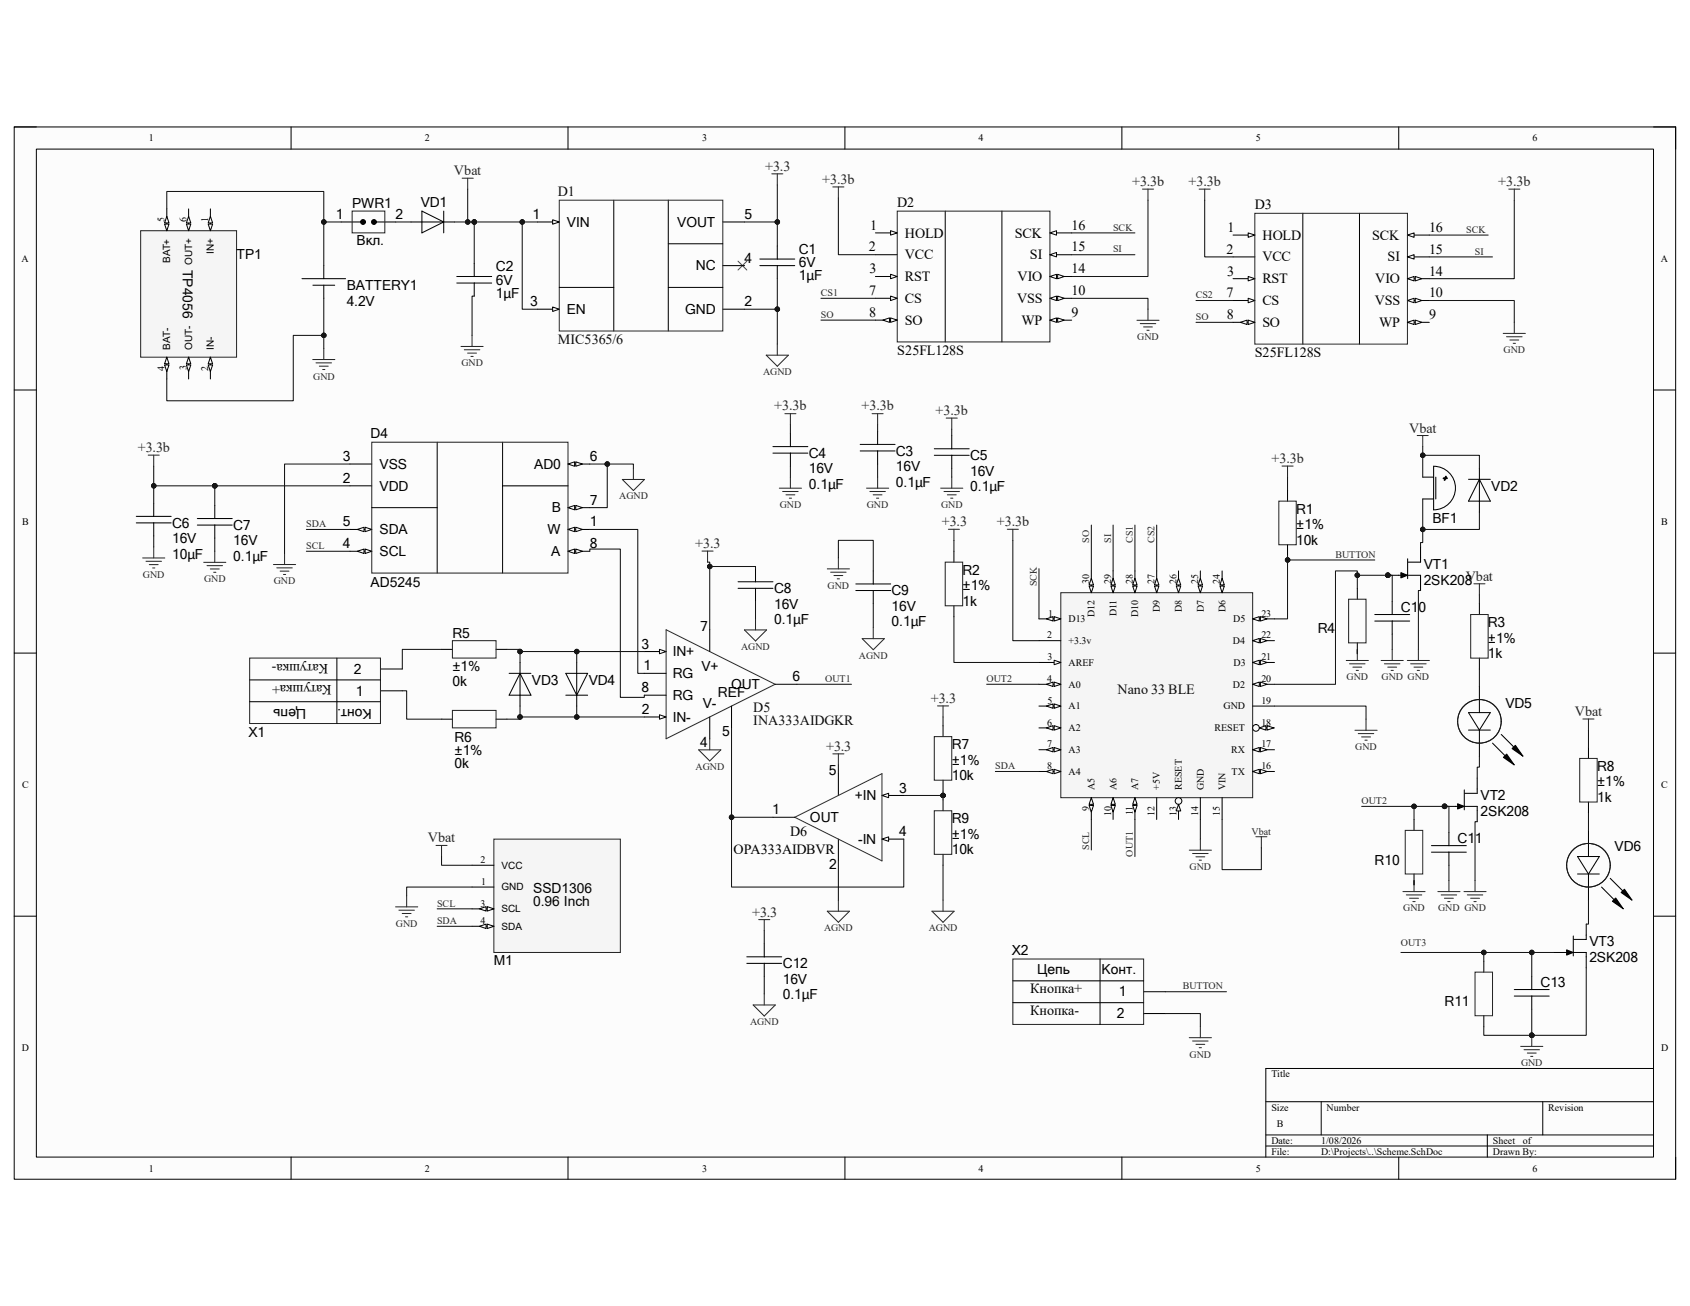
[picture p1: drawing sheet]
<svg xmlns="http://www.w3.org/2000/svg" width="279mm" height="216mm" viewBox="0 0 279 216" stroke-linecap="round" stroke-linejoin="round" font-family="sans-serif">
<defs><g id="words">
<g font-size="2.3" fill="#262626">
<text x="75.1" y="29">Vbat</text>
<text x="126.5" y="28.2">+3.3</text>
<text x="135.9" y="30.4">+3.3b</text>
<text x="187.2" y="30.7">+3.3b</text>
<text x="196.5" y="30.7">+3.3b</text>
<text x="247.7" y="30.7">+3.3b</text>
<text x="128" y="67.9">+3.3b</text>
<text x="142.5" y="67.9">+3.3b</text>
<text x="154.7" y="68.6">+3.3b</text>
<text x="233" y="71.5">Vbat</text>
<text x="22.8" y="74.7">+3.3b</text>
<text x="210.2" y="76.5">+3.3b</text>
<text x="155.7" y="87">+3.3</text>
<text x="164.8" y="87">+3.3b</text>
<text x="114.9" y="90.6">+3.3</text>
<text x="242.3" y="96">Vbat</text>
<text x="153.9" y="116.2">+3.3</text>
<text x="260.3" y="118.3">Vbat</text>
<text x="136.6" y="124.1">+3.3</text>
<text x="70.7" y="139.2">Vbat</text>
<text x="124.3" y="151.5">+3.3</text>
</g>
<g font-size="2.3">
<text x="58.2" y="34.4">PWR1</text>
<text x="69.6" y="34.2">VD1</text>
<text x="148.3" y="34.2">D2</text>
<text x="207.4" y="34.5">D3</text>
<text x="55.5" y="36.2">1</text>
<text x="58.9" y="40.5">Вкл.</text>
<text x="65.4" y="36.2">2</text>
<text x="88" y="36.2">1</text>
<text x="93.7" y="37.5">VIN</text>
<text x="112" y="37.5">VOUT</text>
<text x="123.1" y="36.2">5</text>
<text x="132.1" y="42">C1</text>
<text x="143.6" y="41.6">2</text>
<text x="143.8" y="38">1</text>
<text x="149.6" y="39.3">HOLD</text>
<text x="167.8" y="39.3">SCK</text>
<text x="177.2" y="38">16</text>
<text x="177.2" y="41.6">15</text>
<text x="202.8" y="42">2</text>
<text x="202.9" y="38.4">1</text>
<text x="208.7" y="39.6">HOLD</text>
<text x="226.9" y="39.6">SCK</text>
<text x="236.3" y="38.4">16</text>
<text x="236.3" y="42">15</text>
<text x="30.2" y="44.6" transform="rotate(90 30.2 44.6)">TP4056</text>
<text x="39.1" y="42.8">TP1</text>
<text x="57.3" y="48">BATTERY1</text>
<text x="82" y="47">6V</text>
<text x="82" y="44.9">C2</text>
<text x="115.1" y="44.7">NC</text>
<text x="123.1" y="43.4">4</text>
<text x="132.1" y="44.2">6V</text>
<text x="132.1" y="46.3">1μF</text>
<text x="143.8" y="45.2">3</text>
<text x="149.6" y="42.9">VCC</text>
<text x="149.6" y="46.5">RST</text>
<text x="168.2" y="46.5">VIO</text>
<text x="170.3" y="42.9">SI</text>
<text x="177.2" y="45.2">14</text>
<text x="202.9" y="45.6">3</text>
<text x="208.7" y="43.2">VCC</text>
<text x="208.7" y="46.8">RST</text>
<text x="227.4" y="46.8">VIO</text>
<text x="229.4" y="43.2">SI</text>
<text x="236.3" y="45.6">14</text>
<text x="57.3" y="50.5">4.2V</text>
<text x="82" y="49.2">1μF</text>
<text x="87.7" y="50.6">3</text>
<text x="93.7" y="51.9">EN</text>
<text x="113.3" y="51.9">GND</text>
<text x="123.1" y="50.6">2</text>
<text x="143.7" y="48.8">7</text>
<text x="143.7" y="52.4">8</text>
<text x="149.6" y="50.1">CS</text>
<text x="149.6" y="53.7">SO</text>
<text x="168.1" y="50.1">VSS</text>
<text x="168.9" y="53.7">WP</text>
<text x="177.2" y="48.8">10</text>
<text x="177.2" y="52.4">9</text>
<text x="202.8" y="49.1">7</text>
<text x="202.8" y="52.7">8</text>
<text x="208.7" y="50.5">CS</text>
<text x="227.3" y="50.5">VSS</text>
<text x="236.3" y="49.1">10</text>
<text x="236.3" y="52.7">9</text>
<text x="148.3" y="58.8">S25FL128S</text>
<text x="207.4" y="59.1">S25FL128S</text>
<text x="208.7" y="54.1">SO</text>
<text x="228" y="54.1">WP</text>
<text x="56.7" y="76.2">3</text>
<text x="61.3" y="72.4">D4</text>
<text x="62.7" y="77.5">VSS</text>
<text x="88.3" y="77.5">AD0</text>
<text x="97.5" y="76.2">6</text>
<text x="133.7" y="75.7">C4</text>
<text x="148.1" y="77.9">16V</text>
<text x="148.1" y="75.4">C3</text>
<text x="160.4" y="76.1">C5</text>
<text x="56.7" y="79.8">2</text>
<text x="62.7" y="81.1">VDD</text>
<text x="97.5" y="83.4">7</text>
<text x="133.7" y="78.3">16V</text>
<text x="133.7" y="80.9">0.1μF</text>
<text x="148.1" y="80.5">0.1μF</text>
<text x="160.4" y="78.7">16V</text>
<text x="160.4" y="81.2">0.1μF</text>
<text x="246.5" y="81.1">VD2</text>
<text x="28.4" y="89.8">16V</text>
<text x="28.4" y="87.2">C6</text>
<text x="38.6" y="87.6">C7</text>
<text x="56.7" y="87">5</text>
<text x="62.7" y="88.3">SDA</text>
<text x="90.5" y="88.3">W</text>
<text x="91.2" y="84.7">B</text>
<text x="97.5" y="87">1</text>
<text x="214.3" y="87.5">±1%</text>
<text x="214.3" y="84.9">R1</text>
<text x="236.8" y="86.5">BF1</text>
<text x="28.4" y="92.4">10μF</text>
<text x="38.6" y="90.2">16V</text>
<text x="38.6" y="92.8">0.1μF</text>
<text x="56.7" y="90.6">4</text>
<text x="62.7" y="91.9">SCL</text>
<text x="91.1" y="91.9">A</text>
<text x="97.5" y="90.6">8</text>
<text x="159.1" y="95">R2</text>
<text x="214.3" y="90">10k</text>
<text x="235.4" y="94.1">VT1</text>
<text x="61.3" y="97">AD5245</text>
<text x="128" y="100.6">16V</text>
<text x="128" y="98.1">C8</text>
<text x="147.4" y="101">16V</text>
<text x="147.4" y="98.4">C9</text>
<text x="159.1" y="97.6">±1%</text>
<text x="159.1" y="100.1">1k</text>
<text x="231.6" y="101.1">C10</text>
<text x="235.4" y="96.6">2SK208</text>
<text x="74.8" y="105.4">R5</text>
<text x="106" y="107.2">3</text>
<text x="115.8" y="104.4">7</text>
<text x="128" y="103.2">0.1μF</text>
<text x="147.4" y="103.5">0.1μF</text>
<text x="217.9" y="104.7">R4</text>
<text x="246" y="106.2">±1%</text>
<text x="246" y="103.7">R3</text>
<text x="54.2" y="109.7" transform="rotate(-180 54.2 109.7)">Катушка-</text>
<text x="54.8" y="113.2" transform="rotate(-180 54.8 113.2)">Катушка+</text>
<text x="58.5" y="111.4">2</text>
<text x="74.8" y="110.9">±1%</text>
<text x="74.8" y="113.4">0k</text>
<text x="87.9" y="113.2">VD3</text>
<text x="97.3" y="113.2">VD4</text>
<text x="106.4" y="110.8">1</text>
<text x="111.2" y="108.5">IN+</text>
<text x="111.2" y="112.1">RG</text>
<text x="116" y="110.9">V+</text>
<text x="120.9" y="113.9">OUT</text>
<text x="131" y="112.6">6</text>
<text x="246" y="108.8">1k</text>
<text x="50.6" y="117.2" transform="rotate(-180 50.6 117.2)">Цепь</text>
<text x="58.8" y="115">1</text>
<text x="61.5" y="117.2" transform="rotate(-180 61.5 117.2)">Конт.</text>
<text x="106" y="114.4">8</text>
<text x="106.1" y="118">2</text>
<text x="111.2" y="119.3">IN-</text>
<text x="111.2" y="115.7">RG</text>
<text x="116.2" y="117">V-</text>
<text x="118.7" y="115.1">REF</text>
<text x="248.9" y="117">VD5</text>
<text x="41.1" y="121.9">X1</text>
<text x="75.1" y="124.9">±1%</text>
<text x="75.1" y="122.7">R6</text>
<text x="115.8" y="123.5">4</text>
<text x="119.4" y="121.7">5</text>
<text x="157.4" y="123.8">R7</text>
<text x="75.1" y="127">0k</text>
<text x="137" y="128.1">5</text>
<text x="148.7" y="131">3</text>
<text x="157.4" y="126.4">±1%</text>
<text x="157.4" y="129">10k</text>
<text x="264" y="130">±1%</text>
<text x="264" y="127.5">R8</text>
<text x="127.6" y="134.6">1</text>
<text x="133.9" y="135.9">OUT</text>
<text x="141.3" y="132.3">+IN</text>
<text x="157.4" y="136.1">R9</text>
<text x="244.8" y="134.9">2SK208</text>
<text x="244.8" y="132.3">VT2</text>
<text x="264" y="132.6">1k</text>
<text x="121.3" y="141.1">OPA333AIDBVR</text>
<text x="130.6" y="138.2">D6</text>
<text x="137.1" y="143.7">2</text>
<text x="141.9" y="139.5">-IN</text>
<text x="148.7" y="138.2">4</text>
<text x="157.4" y="138.7">±1%</text>
<text x="157.4" y="141.2">10k</text>
<text x="227.2" y="142.9">R10</text>
<text x="241" y="139.3">C11</text>
<text x="266.9" y="140.8">VD6</text>
<text x="88.1" y="147.6">SSD1306</text>
<text x="88.1" y="149.7">0.96 Inch</text>
<text x="81.6" y="159.5">M1</text>
<text x="129.4" y="160.1">C12</text>
<text x="167.3" y="157.9">X2</text>
<text x="171.5" y="161">Цепь</text>
<text x="182.1" y="161">Конт.</text>
<text x="262.8" y="159">2SK208</text>
<text x="262.8" y="156.5">VT3</text>
<text x="129.4" y="162.6">16V</text>
<text x="129.4" y="165.2">0.1μF</text>
<text x="170.3" y="164.2">Кнопка+</text>
<text x="170.3" y="167.8">Кнопка-</text>
<text x="185" y="164.7">1</text>
<text x="238.8" y="166.3">R11</text>
<text x="254.7" y="163.1">C13</text>
<text x="184.7" y="168.4">2</text>
</g>
<g font-size="2.3" fill="#0e0e0e">
<text x="92.2" y="32.4">D1</text>
<text x="92.2" y="56.9">MIC5365/6</text>
<text x="124.5" y="119.8">INA333AIDGKR</text>
<text x="124.5" y="117.6">D5</text>
<text x="184.7" y="114.8">Nano 33 BLE</text>
</g>
<text font-size="2.1" x="238.3" y="79.5">+</text>
<g font-size="1.7">
<text x="24.6" y="23.4">1</text>
<text x="70.2" y="23.4">2</text>
<text x="116.1" y="23.4">3</text>
<text x="161.8" y="23.4">4</text>
<text x="207.6" y="23.4">5</text>
<text x="253.4" y="23.4">6</text>
<text x="27.2" y="36.7" transform="rotate(-90 27.2 36.7)">5</text>
<text x="30.8" y="36.7" transform="rotate(-90 30.8 36.7)">6</text>
<text x="34.4" y="36.7" transform="rotate(-90 34.4 36.7)">1</text>
<text x="35.3" y="41.9" transform="rotate(-90 35.3 41.9)">IN+</text>
<text x="3.6" y="43.3">A</text>
<text x="28.2" y="43.5" transform="rotate(-90 28.2 43.5)">BAT+</text>
<text x="31.8" y="43.7" transform="rotate(-90 31.8 43.7)">OUT+</text>
<text x="274.6" y="43.3">A</text>
<text x="28.2" y="57.8" transform="rotate(-90 28.2 57.8)">BAT-</text>
<text x="31.8" y="57.8" transform="rotate(-90 31.8 57.8)">OUT-</text>
<text x="35.3" y="57.8" transform="rotate(-90 35.3 57.8)">IN-</text>
<text x="27.2" y="61.3" transform="rotate(-90 27.2 61.3)">4</text>
<text x="30.8" y="61.2" transform="rotate(-90 30.8 61.2)">3</text>
<text x="34.4" y="61.3" transform="rotate(-90 34.4 61.3)">2</text>
<text x="3.6" y="86.7">B</text>
<text x="274.7" y="86.7">B</text>
<text x="173.3" y="101.9">1</text>
<text x="180" y="96.5" transform="rotate(-90 180 96.5)">30</text>
<text x="183.7" y="96.5" transform="rotate(-90 183.7 96.5)">29</text>
<text x="184.6" y="101.9" transform="rotate(-90 184.6 101.9)">D11</text>
<text x="187.3" y="96.5" transform="rotate(-90 187.3 96.5)">28</text>
<text x="190.9" y="96.5" transform="rotate(-90 190.9 96.5)">27</text>
<text x="191.8" y="101.2" transform="rotate(-90 191.8 101.2)">D9</text>
<text x="194.5" y="96.5" transform="rotate(-90 194.5 96.5)">26</text>
<text x="195.4" y="101.2" transform="rotate(-90 195.4 101.2)">D8</text>
<text x="198.1" y="96.5" transform="rotate(-90 198.1 96.5)">25</text>
<text x="199" y="101.2" transform="rotate(-90 199 101.2)">D7</text>
<text x="201.7" y="96.5" transform="rotate(-90 201.7 96.5)">24</text>
<text x="202.6" y="101.2" transform="rotate(-90 202.6 101.2)">D6</text>
<text x="208.5" y="101.9">23</text>
<text x="173.1" y="105.5">2</text>
<text x="176.7" y="102.8">D13</text>
<text x="176.7" y="106.5">+3.3v</text>
<text x="181" y="102" transform="rotate(-90 181 102)">D12</text>
<text x="188.2" y="102.1" transform="rotate(-90 188.2 102.1)">D10</text>
<text x="203.8" y="106.5">D4</text>
<text x="203.9" y="102.8">D5</text>
<text x="208.5" y="105.5">22</text>
<text x="173.1" y="112.7">4</text>
<text x="173.2" y="109.1">3</text>
<text x="176.7" y="110.1">AREF</text>
<text x="176.7" y="113.7">A0</text>
<text x="203.8" y="113.7">D2</text>
<text x="203.9" y="110.1">D3</text>
<text x="208.5" y="112.7">20</text>
<text x="208.5" y="109.1">21</text>
<text x="173.1" y="120">6</text>
<text x="173.2" y="116.3">5</text>
<text x="176.7" y="117.3">A1</text>
<text x="202.3" y="117.3">GND</text>
<text x="208.5" y="120">18</text>
<text x="208.5" y="116.3">19</text>
<text x="173.1" y="123.6">7</text>
<text x="176.7" y="120.9">A2</text>
<text x="176.7" y="124.5">A3</text>
<text x="200.8" y="120.9">RESET</text>
<text x="203.5" y="124.5">RX</text>
<text x="208.5" y="123.6">17</text>
<text x="3.6" y="130.3">C</text>
<text x="173.1" y="127.2">8</text>
<text x="176.7" y="128.1">A4</text>
<text x="181" y="130.6" transform="rotate(-90 181 130.6)">A5</text>
<text x="184.6" y="130.6" transform="rotate(-90 184.6 130.6)">A6</text>
<text x="188.2" y="130.6" transform="rotate(-90 188.2 130.6)">A7</text>
<text x="191.8" y="130.6" transform="rotate(-90 191.8 130.6)">+5V</text>
<text x="195.4" y="130.6" transform="rotate(-90 195.4 130.6)">RESET</text>
<text x="199" y="130.6" transform="rotate(-90 199 130.6)">GND</text>
<text x="202.6" y="130.6" transform="rotate(-90 202.6 130.6)">VIN</text>
<text x="203.6" y="128.1">TX</text>
<text x="208.5" y="127.2">16</text>
<text x="274.7" y="130.3">C</text>
<text x="180" y="134.1" transform="rotate(-90 180 134.1)">9</text>
<text x="183.7" y="134.9" transform="rotate(-90 183.7 134.9)">10</text>
<text x="187.3" y="134.8" transform="rotate(-90 187.3 134.8)">11</text>
<text x="190.9" y="134.9" transform="rotate(-90 190.9 134.9)">12</text>
<text x="194.5" y="134.8" transform="rotate(-90 194.5 134.8)">13</text>
<text x="198.1" y="134.9" transform="rotate(-90 198.1 134.9)">14</text>
<text x="201.7" y="134.9" transform="rotate(-90 201.7 134.9)">15</text>
<text x="79.4" y="142.7">2</text>
<text x="82.9" y="143.6">VCC</text>
<text x="79.5" y="149.9">3</text>
<text x="79.5" y="146.3">1</text>
<text x="82.9" y="147.2">GND</text>
<text x="79.4" y="152.7">4</text>
<text x="82.9" y="150.8">SCL</text>
<text x="82.9" y="153.7">SDA</text>
<text x="3.6" y="173.7">D</text>
<text x="274.6" y="173.7">D</text>
<text x="210.2" y="178.1">Title</text>
<text x="210.2" y="183.6">Size</text>
<text x="219.3" y="183.6">Number</text>
<text x="256" y="183.6">Revision</text>
<text x="210.2" y="189.1">Date:</text>
<text x="210.2" y="190.9">File:</text>
<text x="211.1" y="186.4">B</text>
<text x="218.4" y="189.1">1/08/2026</text>
<text x="218.4" y="190.9">D:\Projects\..\Scheme.SchDoc</text>
<text x="246.8" y="189.1">Sheet</text>
<text x="246.8" y="190.9">Drawn By:</text>
<text x="251.8" y="189.1">of</text>
<text x="24.6" y="193.7">1</text>
<text x="70.2" y="193.7">2</text>
<text x="116.1" y="193.7">3</text>
<text x="161.8" y="193.7">4</text>
<text x="207.6" y="193.7">5</text>
<text x="253.4" y="193.7">6</text>
</g>
<g font-size="1.7" fill="#262626">
<text x="184" y="41.7">SI</text>
<text x="184" y="38.1">SCK</text>
<text x="242.4" y="38.5">SCK</text>
<text x="243.8" y="42.1">SI</text>
<text x="135.7" y="52.5">SO</text>
<text x="135.7" y="48.9">CS1</text>
<text x="197.7" y="52.9">SO</text>
<text x="197.7" y="49.3">CS2</text>
<text x="188" y="56.2">GND</text>
<text x="248.6" y="58.4">GND</text>
<text x="51.8" y="62.7">GND</text>
<text x="76.3" y="60.6">GND</text>
<text x="126.2" y="62">AGND</text>
<text x="102.4" y="82.5">AGND</text>
<text x="128.9" y="84">GND</text>
<text x="143.3" y="84">GND</text>
<text x="155.6" y="84">GND</text>
<text x="50.6" y="87.2">SDA</text>
<text x="180" y="89.7" transform="rotate(-90 180 89.7)">SO</text>
<text x="183.7" y="89.7" transform="rotate(-90 183.7 89.7)">SI</text>
<text x="187.3" y="89.7" transform="rotate(-90 187.3 89.7)">CS1</text>
<text x="190.9" y="89.7" transform="rotate(-90 190.9 89.7)">CS2</text>
<text x="23.6" y="95.5">GND</text>
<text x="50.6" y="90.8">SCL</text>
<text x="220.8" y="92.2">BUTTON</text>
<text x="33.7" y="96.3">GND</text>
<text x="45.3" y="96.6">GND</text>
<text x="136.8" y="97.3">GND</text>
<text x="171.4" y="96.9" transform="rotate(-90 171.4 96.9)">SCK</text>
<text x="122.5" y="107.4">AGND</text>
<text x="136.4" y="112.7">OUT1</text>
<text x="142" y="108.9">AGND</text>
<text x="163.1" y="112.7">OUT2</text>
<text x="222.6" y="112.5">GND</text>
<text x="228.4" y="112.5">GND GND</text>
<text x="224.1" y="124">GND</text>
<text x="115" y="127.3">AGND</text>
<text x="164.5" y="127.2">SDA</text>
<text x="206.9" y="138">Vbat</text>
<text x="225.1" y="132.9">OUT2</text>
<text x="180" y="140.5" transform="rotate(-90 180 140.5)">SCL</text>
<text x="187.3" y="141.6" transform="rotate(-90 187.3 141.6)">OUT1</text>
<text x="196.7" y="143.8">GND</text>
<text x="72.3" y="149.9">SCL</text>
<text x="65.4" y="153.2">GND</text>
<text x="72.3" y="152.7">SDA</text>
<text x="136.2" y="153.9">AGND</text>
<text x="153.5" y="153.9">AGND</text>
<text x="232" y="150.7">GND</text>
<text x="237.7" y="150.7">GND GND</text>
<text x="231.6" y="156.4">OUT3</text>
<text x="195.5" y="163.6">BUTTON</text>
<text x="124" y="169.4">AGND</text>
<text x="196.7" y="174.8">GND</text>
<text x="251.5" y="176.3">GND</text>
</g>
</g></defs>
<path d="M2.3 21h274.7v173.9h-274.7z" fill-rule="evenodd" fill="#fcfcfc"/>
<path d="M2.3 21h274.7v173.9h-274.7z" fill="none" stroke="#000" stroke-width=".17"/>
<path d="M6 24.6h267.4v166.7h-267.4z" fill-rule="evenodd" fill="#fcfcfc"/>
<g fill="none" stroke="#000" stroke-width=".17">
<path d="M2.3 21h3.7M6 24.6h267.4v166.7h-267.4zM48.1 21v3.6M93.9 21v3.6M139.7 21v3.6M185.5 21v3.6M231.2 21v3.6M273.4 21h3.6v3.6M2.3 64.5h3.7M273.4 64.5h3.6M2.3 108h3.7M273.4 108h3.6"/>
<path d="M2.3 151.5h3.7M273.4 151.5h3.6M273.4 176.6h-64.1v14.7M48.1 191.3v3.6M93.9 191.3v3.6M139.7 191.3v3.6M185.5 191.3v3.6M209.3 182.1h64.1M209.3 187.6h64.1M209.3 189.5h64.1M218.4 182.1v5.5M231.2 191.3v3.6"/>
<path d="M245.9 187.6v3.7M255.1 182.1v5.5M277 191.3v3.6"/>
</g>
<path d="M175.4 98h31.7v33.9h-31.7z" fill-rule="evenodd" fill="#f5f5f5"/>
<path d="M175.4 98h31.7v33.9h-31.7z" fill="none" stroke="#262626" stroke-width=".17"/>
<path d="M171.8 102.3h3.6" fill="none" stroke="#000" stroke-width=".17"/>
<path d="M174.3 101.9l1.1 .4-1.1 .4z" fill="#fbfbfb"/>
<path d="M174.3 101.9l1.1 .4-1.1 .4z" fill="none" stroke="#000" stroke-width=".17"/>
<path d="M173 102.3l1.1-.4v.8z" fill="#fbfbfb"/>
<path d="M171.8 105.9h3.6M171.8 109.5h3.6M173 102.3l1.1-.4v.8z" fill="none" stroke="#000" stroke-width=".17"/>
<path d="M174.3 109.1l1.1 .4-1.1 .4z" fill="#fbfbfb"/>
<path d="M171.8 113.1h3.6M174.3 109.1l1.1 .4-1.1 .4z" fill="none" stroke="#000" stroke-width=".17"/>
<path d="M174.3 112.8l1.1 .3-1.1 .4z" fill="#fbfbfb"/>
<path d="M174.3 112.8l1.1 .3-1.1 .4z" fill="none" stroke="#000" stroke-width=".17"/>
<path d="M173 113.1l1.1-.3v.7z" fill="#fbfbfb"/>
<path d="M171.8 116.7h3.6M173 113.1l1.1-.3v.7z" fill="none" stroke="#000" stroke-width=".17"/>
<path d="M174.3 116.4l1.1 .3-1.1 .4z" fill="#fbfbfb"/>
<path d="M174.3 116.4l1.1 .3-1.1 .4z" fill="none" stroke="#000" stroke-width=".17"/>
<path d="M173 116.7l1.1-.3v.7z" fill="#fbfbfb"/>
<path d="M173 116.7l1.1-.3v.7zM171.8 120.3h3.6" fill="none" stroke="#000" stroke-width=".17"/>
<path d="M174.3 120l1.1 .3-1.1 .4z" fill="#fbfbfb"/>
<path d="M174.3 120l1.1 .3-1.1 .4z" fill="none" stroke="#000" stroke-width=".17"/>
<path d="M173 120.3l1.1-.3v.7z" fill="#fbfbfb"/>
<path d="M171.8 123.9h3.6M173 120.3l1.1-.3v.7z" fill="none" stroke="#000" stroke-width=".17"/>
<path d="M174.3 123.6l1.1 .3-1.1 .4z" fill="#fbfbfb"/>
<path d="M174.3 123.6l1.1 .3-1.1 .4z" fill="none" stroke="#000" stroke-width=".17"/>
<path d="M173 123.9l1.1-.3v.7z" fill="#fbfbfb"/>
<path d="M171.8 127.5h3.6M173 123.9l1.1-.3v.7z" fill="none" stroke="#000" stroke-width=".17"/>
<path d="M174.3 127.2l1.1 .3-1.1 .4z" fill="#fbfbfb"/>
<path d="M174.3 127.2l1.1 .3-1.1 .4z" fill="none" stroke="#000" stroke-width=".17"/>
<path d="M173 127.5l1.1-.3v.7z" fill="#fbfbfb"/>
<path d="M173 127.5l1.1-.3v.7zM180.4 131.9v3.6" fill="none" stroke="#000" stroke-width=".17"/>
<path d="M180.4 131.9l.4 1.1h-.7z" fill="#fbfbfb"/>
<path d="M180.4 131.9l.4 1.1h-.7z" fill="none" stroke="#000" stroke-width=".17"/>
<path d="M180.1 133.1h.7l-.4 1.1z" fill="#fbfbfb"/>
<path d="M180.1 133.1h.7l-.4 1.1zM184 131.9v3.6" fill="none" stroke="#000" stroke-width=".17"/>
<path d="M184 131.9l.4 1.1h-.7z" fill="#fbfbfb"/>
<path d="M184 131.9l.4 1.1h-.7z" fill="none" stroke="#000" stroke-width=".17"/>
<path d="M183.7 133.1h.7l-.4 1.1z" fill="#fbfbfb"/>
<path d="M183.7 133.1h.7l-.4 1.1zM187.6 131.9v3.6" fill="none" stroke="#000" stroke-width=".17"/>
<path d="M187.6 131.9l.4 1.1h-.7z" fill="#fbfbfb"/>
<path d="M187.6 131.9l.4 1.1h-.7z" fill="none" stroke="#000" stroke-width=".17"/>
<path d="M187.3 133.1h.7l-.4 1.1z" fill="#fbfbfb"/>
<path d="M187.3 133.1h.7l-.4 1.1zM191.2 131.9v3.6M194.8 131.9v3.6" fill="none" stroke="#000" stroke-width=".17"/>
<circle cx="194.8" cy="132.4" r=".55" fill="#fbfbfb"/>
<circle cx="194.8" cy="132.4" r=".55" fill="none" stroke="#000" stroke-width=".17"/>
<path d="M194.8 133l.4 1.1h-.7z" fill="#fbfbfb"/>
<path d="M194.8 133l.4 1.1h-.7zM198.4 131.9v3.6M202 131.9v3.6M207.1 127.5h3.6" fill="none" stroke="#000" stroke-width=".17"/>
<path d="M207.1 127.5l1.1-.3v.7z" fill="#fbfbfb"/>
<path d="M207.1 127.5l1.1-.3v.7z" fill="none" stroke="#000" stroke-width=".17"/>
<path d="M208.4 127.2l1.1 .3-1.1 .4z" fill="#fbfbfb"/>
<path d="M207.1 123.9h3.6M208.4 127.2l1.1 .3-1.1 .4z" fill="none" stroke="#000" stroke-width=".17"/>
<path d="M207.1 123.9l1.1-.3v.7z" fill="#fbfbfb"/>
<path d="M207.1 123.9l1.1-.3v.7z" fill="none" stroke="#000" stroke-width=".17"/>
<path d="M208.4 123.6l1.1 .3-1.1 .4z" fill="#fbfbfb"/>
<path d="M207.1 120.3h3.6M208.4 123.6l1.1 .3-1.1 .4z" fill="none" stroke="#000" stroke-width=".17"/>
<circle cx="207.6" cy="120.3" r=".55" fill="#fbfbfb"/>
<circle cx="207.6" cy="120.3" r=".55" fill="none" stroke="#000" stroke-width=".17"/>
<path d="M208.2 120.3l1.1-.3v.7z" fill="#fbfbfb"/>
<path d="M208.2 120.3l1.1-.3v.7z" fill="none" stroke="#000" stroke-width=".17"/>
<path d="M209.5 120l1.1 .3-1.1 .4z" fill="#fbfbfb"/>
<path d="M207.1 116.7h3.6M207.1 113.1h3.6M209.5 120l1.1 .3-1.1 .4z" fill="none" stroke="#000" stroke-width=".17"/>
<path d="M207.1 113.1l1.1-.3v.7z" fill="#fbfbfb"/>
<path d="M207.1 113.1l1.1-.3v.7z" fill="none" stroke="#000" stroke-width=".17"/>
<path d="M208.4 112.8l1.1 .3-1.1 .4z" fill="#fbfbfb"/>
<path d="M207.1 109.5h3.6M208.4 112.8l1.1 .3-1.1 .4z" fill="none" stroke="#000" stroke-width=".17"/>
<path d="M207.1 109.5l1.1-.4v.8z" fill="#fbfbfb"/>
<path d="M207.1 109.5l1.1-.4v.8z" fill="none" stroke="#000" stroke-width=".17"/>
<path d="M208.4 109.1l1.1 .4-1.1 .4z" fill="#fbfbfb"/>
<path d="M207.1 105.9h3.6M208.4 109.1l1.1 .4-1.1 .4z" fill="none" stroke="#000" stroke-width=".17"/>
<path d="M207.1 105.9l1.1-.4v.8z" fill="#fbfbfb"/>
<path d="M207.1 105.9l1.1-.4v.8z" fill="none" stroke="#000" stroke-width=".17"/>
<path d="M208.4 105.5l1.1 .4-1.1 .4z" fill="#fbfbfb"/>
<path d="M207.1 102.3h3.6M208.4 105.5l1.1 .4-1.1 .4z" fill="none" stroke="#000" stroke-width=".17"/>
<path d="M207.1 102.3l1.1-.4v.8z" fill="#fbfbfb"/>
<path d="M207.1 102.3l1.1-.4v.8z" fill="none" stroke="#000" stroke-width=".17"/>
<path d="M208.4 101.9l1.1 .4-1.1 .4z" fill="#fbfbfb"/>
<path d="M202 94.4v3.6M208.4 101.9l1.1 .4-1.1 .4z" fill="none" stroke="#000" stroke-width=".17"/>
<path d="M201.7 96.9h.7l-.4 1.1z" fill="#fbfbfb"/>
<path d="M201.7 96.9h.7l-.4 1.1z" fill="none" stroke="#000" stroke-width=".17"/>
<path d="M202 95.6l.4 1.1h-.7z" fill="#fbfbfb"/>
<path d="M198.4 94.4v3.6M202 95.6l.4 1.1h-.7z" fill="none" stroke="#000" stroke-width=".17"/>
<path d="M198.1 96.9h.7l-.4 1.1z" fill="#fbfbfb"/>
<path d="M198.1 96.9h.7l-.4 1.1z" fill="none" stroke="#000" stroke-width=".17"/>
<path d="M198.4 95.6l.4 1.1h-.7z" fill="#fbfbfb"/>
<path d="M194.8 94.4v3.6M198.4 95.6l.4 1.1h-.7z" fill="none" stroke="#000" stroke-width=".17"/>
<path d="M194.5 96.9h.7l-.4 1.1z" fill="#fbfbfb"/>
<path d="M194.5 96.9h.7l-.4 1.1z" fill="none" stroke="#000" stroke-width=".17"/>
<path d="M194.8 95.6l.4 1.1h-.7z" fill="#fbfbfb"/>
<path d="M191.2 94.4v3.6M194.8 95.6l.4 1.1h-.7z" fill="none" stroke="#000" stroke-width=".17"/>
<path d="M190.9 96.9h.7l-.4 1.1z" fill="#fbfbfb"/>
<path d="M190.9 96.9h.7l-.4 1.1z" fill="none" stroke="#000" stroke-width=".17"/>
<path d="M191.2 95.6l.4 1.1h-.7z" fill="#fbfbfb"/>
<path d="M187.6 94.4v3.6M191.2 95.6l.4 1.1h-.7z" fill="none" stroke="#000" stroke-width=".17"/>
<path d="M187.3 96.9h.7l-.4 1.1z" fill="#fbfbfb"/>
<path d="M187.3 96.9h.7l-.4 1.1z" fill="none" stroke="#000" stroke-width=".17"/>
<path d="M187.6 95.6l.4 1.1h-.7z" fill="#fbfbfb"/>
<path d="M184 94.4v3.6M187.6 95.6l.4 1.1h-.7z" fill="none" stroke="#000" stroke-width=".17"/>
<path d="M183.7 96.9h.7l-.4 1.1z" fill="#fbfbfb"/>
<path d="M183.7 96.9h.7l-.4 1.1z" fill="none" stroke="#000" stroke-width=".17"/>
<path d="M184 95.6l.4 1.1h-.7z" fill="#fbfbfb"/>
<path d="M180.4 94.4v3.6M184 95.6l.4 1.1h-.7z" fill="none" stroke="#000" stroke-width=".17"/>
<path d="M180.1 96.9h.7l-.4 1.1z" fill="#fbfbfb"/>
<path d="M180.1 96.9h.7l-.4 1.1z" fill="none" stroke="#000" stroke-width=".17"/>
<path d="M180.4 95.6l.4 1.1h-.7z" fill="#fbfbfb"/>
<path d="M180.4 95.6l.4 1.1h-.7zM106.5 107.7h3.6" fill="none" stroke="#000" stroke-width=".17"/>
<path d="M109 107.3l1.1 .4-1.1 .4z" fill="#fbfbfb"/>
<path d="M106.5 118.5h3.6M109 107.3l1.1 .4-1.1 .4z" fill="none" stroke="#000" stroke-width=".17"/>
<path d="M109 118.2l1.1 .3-1.1 .4z" fill="#fbfbfb"/>
<g fill="none" stroke="#000" stroke-width=".17">
<path d="M56.4 36.7h3.6M61.8 36.7h3.6M49.9 46.1h7.2M51.7 47.2h3.6M53.5 43.9v2.2M53.5 47.2v2.1M75.5 45.7h5.8M75.5 46.8h5.8M78.4 43.5v2.2M78.4 46.8v2.2M125.6 42.8h5.8M125.6 43.9h5.8"/>
<path d="M128.5 40.7v2.1M128.5 43.9v2.2M122 96.2h5.8M122 97.3h5.8M124.9 94v2.2M124.9 97.3v2.1M73 118.9h1.8M73 107.4h1.8M82 118.9h1.8M82 107.4h1.8M106.5 111.3h3.6M106.5 114.9h3.6"/>
<path d="M109 118.2l1.1 .3-1.1 .4zM117.3 104.1v3.6M117.3 118.5v3.6M120.9 116.7v3.6M128.1 113.1h3.7M138.6 138.7v3.6M145.8 131.5h3.6"/>
</g>
<path d="M110.1 104.1l18 9-18 9z" fill="none" stroke="#2e2e2e" stroke-width=".17"/>
<path d="M58.2 34.9h5.4v3.6h-5.4zM76.4 29.5h1.8M77.3 29.5v1.8M127.6 28.7h1.8M128.5 28.7v1.9M116.1 91.1h1.8M117 91.1v1.8M74.8 117.4h7.2v2.9h-7.2zM74.8 105.9h7.2v2.9h-7.2zM123.1 104.1h3.6l-1.8 1.9zM124.9 102.3v1.8" fill="none" stroke="#262626" stroke-width=".17"/>
<g fill="none" stroke="#000" stroke-width=".55">
<circle cx="60" cy="36.7" r=".18"/>
<circle cx="61.8" cy="36.7" r=".18"/>
</g>
<path d="M122 43.2l1.5 1.4M123.5 43.2l-1.5 1.4" fill="none" stroke="#4c4c4c" stroke-width=".17"/>
<path d="M145.8 131.5l1.1-.4v.8z" fill="#fbfbfb"/>
<path d="M145.8 131.5l1.1-.4v.8zM145.8 138.7h3.6" fill="none" stroke="#000" stroke-width=".17"/>
<path d="M145.8 138.7l1.1-.4v.8z" fill="#fbfbfb"/>
<g fill="none" stroke="#000" stroke-width=".17">
<path d="M235.2 78.9h1.8M237 77.1a3.6 3.6 0 0 1 3.6 3.6 3.6 3.6 0 0 1-3.6 3.6zM237.4 78.9v3.6M242.8 79.2h3.6M244.6 77.4v7.2M244.6 79.2l1.8 3.6h-3.6zM157.7 91.1v1.8M224.4 97.3v1.8M235.2 82.5h1.8M84.2 111.3h3.6M86 111.3l1.8 3.6h-3.6zM86 109.5v7.2"/>
<path d="M93.5 114.9h3.6M93.5 111.3h3.6l-1.8 3.6zM95.3 109.5v7.2M155.9 120v1.8M157.7 100.1v1.8M224.4 106.3v1.8M244.6 113.5v4.3M127.8 135.1h3.6M138.6 127.9v3.6M145.8 138.7l1.1-.4v.8zM155.9 129v1.8M155.9 132.2v1.8"/>
<path d="M244.6 120.7v4.3M155.9 141.2v1.8"/>
</g>
<path d="M131.4 135.1l14.4-7.2v14.4z" fill="none" stroke="#2e2e2e" stroke-width=".17"/>
<g fill="none" stroke="#262626" stroke-width=".17">
<path d="M137.7 30.9h1.8M138.6 30.9v1.8M188.9 31.3h1.8M189.8 31.3v1.8M198.2 31.3h1.9M199.2 31.3v1.8M249.4 31.3h1.9M250.3 31.3v1.8M126.7 58.7h3.6l-1.8 1.8zM128.5 56.9v1.8M188 52.9h3.6M188.5 53.5h2.6"/>
<path d="M189.1 54h1.4M189.6 54.6h.4M189.8 51.1v1.8M248.5 55.1h3.7M249.1 55.7h2.5M249.6 56.2h1.5M250.2 56.8h.3M250.3 53.3v1.8M234.3 72h1.8M235.2 72v1.8M156.3 92.9h2.9v7.2h-2.9zM156.8 87.5h1.8"/>
<path d="M157.7 87.5v1.8M166.5 87.5h1.9M167.4 87.5v1.8M223 99.1h2.8v7.2h-2.8zM155 116.7h1.8M155.9 116.7v1.8M225.8 118.9v1.8M232.7 109.2h3.6M233.2 109.7h2.6M233.8 110.3h1.4M234.3 110.8h.4M234.5 107.4v1.8"/>
<path d="M115.5 124h3.7l-1.9 1.8zM117.3 122.1v1.9M137.7 124.6h1.8M138.6 124.6v1.9M154.5 134h2.8v7.2h-2.8zM154.5 121.8h2.8v7.2h-2.8zM198.4 138.7v1.8M207.6 138.3h1.9M208.5 138.3v1.9M224 120.7h3.7M224.6 121.3h2.5M225.1 121.8h1.5"/>
<path d="M225.7 122.4h.3M136.8 150.6h3.6l-1.8 1.9zM138.6 148.8v1.8M154.1 150.6h3.6l-1.8 1.9zM155.9 148.8v1.8M196.6 140.5h3.7M197.2 141.1h2.5M197.7 141.6h1.5M198.3 142.2h.3"/>
</g>
<path d="M242.8 117.8h3.6l-1.8 2.9zM242.8 120.7h3.6M246.8 122.9l2.1 2.1M248.2 121.4l2.1 2.2" fill="none" stroke="#010101" stroke-width=".17"/>
<circle cx="244.6" cy="119.2" r="3.6" fill="none" stroke="#1c1c1c" stroke-width=".17"/>
<path d="M249.1 124.7l1.2 1.8-1.8-1.3z" fill="#010101"/>
<path d="M249.1 124.7l1.2 1.8-1.8-1.3z" fill="none" stroke="#010101" stroke-width=".17"/>
<path d="M250.5 123.2l1.3 1.8-1.8-1.2z" fill="#010101"/>
<path d="M250.5 123.2l1.3 1.8-1.8-1.2z" fill="none" stroke="#010101" stroke-width=".17"/>
<path d="M88.9 51.1h3.6M244.6 99.8v1.8M244.6 108.8v1.8" fill="none" stroke="#000" stroke-width=".17"/>
<path d="M243.7 96.5h1.8M244.6 96.5v1.8M243.1 101.6h2.9v7.2h-2.9z" fill="none" stroke="#262626" stroke-width=".17"/>
<path d="M91.4 50.8l1.1 .3-1.1 .4z" fill="#fbfbfb"/>
<path d="M88.9 36.7h3.6M119.5 36.7h3.6M91.4 50.8l1.1 .3-1.1 .4zM119.5 51.1h3.6M119.5 43.9h3.6" fill="none" stroke="#000" stroke-width=".17"/>
<path d="M91.4 36.3l1.1 .4-1.1 .4z" fill="#fbfbfb"/>
<path d="M91.4 36.3l1.1 .4-1.1 .4zM101.5 33.1v21.6M110.5 33.1v21.6M144.7 38.5h3.6M92.5 47.5h9M110.5 47.5h9M110.5 40.3h9" fill="none" stroke="#000" stroke-width=".17"/>
<path d="M92.5 33.1h27v21.6h-27z" fill="none" stroke="#2e2e2e" stroke-width=".17"/>
<path d="M147.2 38.1l1.1 .4-1.1 .4z" fill="#fbfbfb"/>
<path d="M147.2 38.1l1.1 .4-1.1 .4zM173.6 49.3h3.6" fill="none" stroke="#000" stroke-width=".17"/>
<path d="M173.6 49.3l1.1-.4v.8z" fill="#fbfbfb"/>
<path d="M173.6 49.3l1.1-.4v.8z" fill="none" stroke="#000" stroke-width=".17"/>
<path d="M174.9 48.9l1 .4-1 .4z" fill="#fbfbfb"/>
<path d="M144.7 42.1h3.6M144.7 45.7h3.6M174.9 48.9l1 .4-1 .4z" fill="none" stroke="#000" stroke-width=".17"/>
<path d="M147.2 45.3l1.1 .4-1.1 .4z" fill="#fbfbfb"/>
<path d="M144.7 49.3h3.6M147.2 45.3l1.1 .4-1.1 .4z" fill="none" stroke="#000" stroke-width=".17"/>
<path d="M147.2 48.9l1.1 .4-1.1 .4z" fill="#fbfbfb"/>
<path d="M173.6 38.5h3.6M147.2 48.9l1.1 .4-1.1 .4z" fill="none" stroke="#000" stroke-width=".17"/>
<path d="M173.6 38.5l1.1-.4v.8z" fill="#fbfbfb"/>
<path d="M156.3 34.9v21.6M165.6 34.9v21.6M173.6 38.5l1.1-.4v.8zM173.6 42.1h3.6" fill="none" stroke="#000" stroke-width=".17"/>
<path d="M148.3 34.9h25.3v21.6h-25.3z" fill="none" stroke="#262626" stroke-width=".17"/>
<path d="M173.6 42.1l1.1-.4v.8z" fill="#fbfbfb"/>
<path d="M173.6 42.1l1.1-.4v.8zM173.6 45.7h3.6" fill="none" stroke="#000" stroke-width=".17"/>
<path d="M173.6 45.7l1.1-.4v.8z" fill="#fbfbfb"/>
<path d="M173.6 45.7l1.1-.4v.8z" fill="none" stroke="#000" stroke-width=".17"/>
<path d="M174.9 45.3l1 .4-1 .4z" fill="#fbfbfb"/>
<path d="M144.7 52.9h3.6M174.9 45.3l1 .4-1 .4z" fill="none" stroke="#000" stroke-width=".17"/>
<path d="M147.2 52.6l1.1 .3-1.1 .4z" fill="#fbfbfb"/>
<path d="M147.2 52.6l1.1 .3-1.1 .4z" fill="none" stroke="#000" stroke-width=".17"/>
<path d="M146 52.9l1.1-.3v.7z" fill="#fbfbfb"/>
<path d="M146 52.9l1.1-.3v.7zM173.6 52.9h3.6" fill="none" stroke="#000" stroke-width=".17"/>
<path d="M173.6 52.9l1.1-.3v.7z" fill="#fbfbfb"/>
<path d="M173.6 52.9l1.1-.3v.7z" fill="none" stroke="#000" stroke-width=".17"/>
<path d="M174.9 52.6l1 .3-1 .4z" fill="#fbfbfb"/>
<path d="M203.9 38.9h3.6M174.9 52.6l1 .3-1 .4z" fill="none" stroke="#000" stroke-width=".17"/>
<path d="M206.4 38.5l1.1 .4-1.1 .3z" fill="#fbfbfb"/>
<path d="M206.4 38.5l1.1 .4-1.1 .3zM232.7 49.7h3.6" fill="none" stroke="#000" stroke-width=".17"/>
<path d="M232.7 49.7l1.1-.4v.7z" fill="#fbfbfb"/>
<path d="M232.7 49.7l1.1-.4v.7z" fill="none" stroke="#000" stroke-width=".17"/>
<path d="M234 49.3l1.1 .4-1.1 .3z" fill="#fbfbfb"/>
<path d="M203.9 42.5h3.6M203.9 46.1h3.6M234 49.3l1.1 .4-1.1 .3z" fill="none" stroke="#000" stroke-width=".17"/>
<path d="M206.4 45.7l1.1 .4-1.1 .3z" fill="#fbfbfb"/>
<path d="M203.9 49.7h3.6M206.4 45.7l1.1 .4-1.1 .3z" fill="none" stroke="#000" stroke-width=".17"/>
<path d="M206.4 49.3l1.1 .4-1.1 .3z" fill="#fbfbfb"/>
<path d="M232.7 38.9h3.6M206.4 49.3l1.1 .4-1.1 .3z" fill="none" stroke="#000" stroke-width=".17"/>
<path d="M232.7 38.9l1.1-.4v.7z" fill="#fbfbfb"/>
<path d="M215.4 35.3v21.6M224.8 35.3v21.6M232.7 38.9l1.1-.4v.7zM232.7 42.5h3.6" fill="none" stroke="#000" stroke-width=".17"/>
<path d="M207.5 35.3h25.2v21.6h-25.2z" fill="none" stroke="#262626" stroke-width=".17"/>
<path d="M232.7 42.5l1.1-.4v.7z" fill="#fbfbfb"/>
<path d="M232.7 42.5l1.1-.4v.7zM232.7 46.1h3.6" fill="none" stroke="#000" stroke-width=".17"/>
<path d="M232.7 46.1l1.1-.4v.7z" fill="#fbfbfb"/>
<path d="M232.7 46.1l1.1-.4v.7z" fill="none" stroke="#000" stroke-width=".17"/>
<path d="M234 45.7l1.1 .4-1.1 .3z" fill="#fbfbfb"/>
<path d="M203.9 53.3h3.6M234 45.7l1.1 .4-1.1 .3z" fill="none" stroke="#000" stroke-width=".17"/>
<path d="M206.4 52.9l1.1 .4-1.1 .3z" fill="#fbfbfb"/>
<path d="M206.4 52.9l1.1 .4-1.1 .3z" fill="none" stroke="#000" stroke-width=".17"/>
<path d="M205.1 53.3l1.1-.4v.7z" fill="#fbfbfb"/>
<path d="M205.1 53.3l1.1-.4v.7zM232.7 53.3h3.6" fill="none" stroke="#000" stroke-width=".17"/>
<path d="M232.7 53.3l1.1-.4v.7z" fill="#fbfbfb"/>
<path d="M232.7 53.3l1.1-.4v.7z" fill="none" stroke="#000" stroke-width=".17"/>
<path d="M234 52.9l1.1 .4-1.1 .3z" fill="#fbfbfb"/>
<path d="M234 52.9l1.1 .4-1.1 .3zM93.9 76.7h3.6" fill="none" stroke="#000" stroke-width=".17"/>
<path d="M51.7 59.4h3.7M52.2 60h2.6M53.5 57.6v1.8M76.2 57.3h3.7M76.8 57.8h2.5M77.3 58.4h1.5M77.9 58.9h.3M78 55.4v1.9M52.8 60.5h1.5M53.3 61.1h.4" fill="none" stroke="#262626" stroke-width=".17"/>
<path d="M93.9 76.7l1.1-.4v.8z" fill="#fbfbfb"/>
<path d="M93.9 76.7l1.1-.4v.8z" fill="none" stroke="#000" stroke-width=".17"/>
<path d="M95.2 76.3l1.1 .4-1.1 .4z" fill="#fbfbfb"/>
<path d="M95.2 76.3l1.1 .4-1.1 .4zM93.9 91.1h3.6" fill="none" stroke="#000" stroke-width=".17"/>
<path d="M93.9 91.1l1.1-.3v.7z" fill="#fbfbfb"/>
<path d="M93.9 91.1l1.1-.3v.7z" fill="none" stroke="#000" stroke-width=".17"/>
<path d="M95.2 90.8l1.1 .3-1.1 .4z" fill="#fbfbfb"/>
<path d="M57.9 91.1h3.6M95.2 90.8l1.1 .3-1.1 .4z" fill="none" stroke="#000" stroke-width=".17"/>
<path d="M60.4 90.8l1.1 .3-1.1 .4z" fill="#fbfbfb"/>
<path d="M60.4 90.8l1.1 .3-1.1 .4z" fill="none" stroke="#000" stroke-width=".17"/>
<path d="M59.1 91.1l1.1-.3v.7z" fill="#fbfbfb"/>
<path d="M57.9 76.7h3.6M59.1 91.1l1.1-.3v.7zM93.9 87.5h3.6" fill="none" stroke="#000" stroke-width=".17"/>
<path d="M93.9 87.5l1.1-.3v.7z" fill="#fbfbfb"/>
<path d="M93.9 87.5l1.1-.3v.7z" fill="none" stroke="#000" stroke-width=".17"/>
<path d="M95.2 87.2l1.1 .3-1.1 .4z" fill="#fbfbfb"/>
<path d="M93.9 83.9h3.6M95.2 87.2l1.1 .3-1.1 .4z" fill="none" stroke="#000" stroke-width=".17"/>
<path d="M93.9 83.9l1.1-.3v.7z" fill="#fbfbfb"/>
<path d="M93.9 83.9l1.1-.3v.7z" fill="none" stroke="#000" stroke-width=".17"/>
<path d="M95.2 83.6l1.1 .3-1.1 .4z" fill="#fbfbfb"/>
<path d="M57.9 87.5h3.6M95.2 83.6l1.1 .3-1.1 .4z" fill="none" stroke="#000" stroke-width=".17"/>
<path d="M60.4 87.2l1.1 .3-1.1 .4z" fill="#fbfbfb"/>
<path d="M60.4 87.2l1.1 .3-1.1 .4z" fill="none" stroke="#000" stroke-width=".17"/>
<path d="M59.1 87.5l1.1-.3v.7z" fill="#fbfbfb"/>
<g fill="none" stroke="#000" stroke-width=".17">
<path d="M72.3 73.1v21.6M83.1 73.1v21.6M22.5 86.4h5.8M22.5 85.4h5.8M25.4 83.2v2.2M25.4 86.4v2.2M32.6 86.8h5.8M32.6 85.7h5.8M35.5 83.6v2.1M35.5 86.8v2.2M57.9 80.3h3.6M59.1 87.5l1.1-.3v.7z"/>
<path d="M61.5 83.9h10.8M83.1 80.3h10.8"/>
</g>
<g fill="none" stroke="#262626" stroke-width=".17">
<path d="M61.5 73.1h32.4v21.6h-32.4zM23.6 92.2h3.6M24.1 92.8h2.6M24.7 93.3h1.4M25.2 93.9h.4M25.4 90.4v1.8M33.7 93h3.6M34.2 93.5h2.6M34.8 94.1h1.4M35.3 94.6h.4M35.5 91.1v1.9M45.2 93.3h3.7"/>
<path d="M45.8 93.9h2.5M46.3 94.4h1.5M46.9 95h.3M47 91.5v1.8"/>
</g>
<path d="M23.3 38.1h15.8v20.9h-15.8z" fill-rule="evenodd" fill="#f5f5f5"/>
<path d="M23.3 38.1h15.8v20.9h-15.8z" fill="none" stroke="#262626" stroke-width=".17"/>
<path d="M34.8 34.5v3.6" fill="none" stroke="#000" stroke-width=".17"/>
<path d="M34.4 37h.8l-.4 1.1z" fill="#fbfbfb"/>
<path d="M34.4 37h.8l-.4 1.1z" fill="none" stroke="#000" stroke-width=".17"/>
<path d="M34.8 35.8l.4 1.1h-.8z" fill="#fbfbfb"/>
<path d="M31.2 34.5v3.6M34.8 35.8l.4 1.1h-.8z" fill="none" stroke="#000" stroke-width=".17"/>
<path d="M30.8 37h.7l-.3 1.1z" fill="#fbfbfb"/>
<path d="M30.8 37h.7l-.3 1.1z" fill="none" stroke="#000" stroke-width=".17"/>
<path d="M31.2 35.8l.3 1.1h-.7z" fill="#fbfbfb"/>
<path d="M27.6 34.5v3.6M31.2 35.8l.3 1.1h-.7z" fill="none" stroke="#000" stroke-width=".17"/>
<path d="M27.2 37h.7l-.3 1.1z" fill="#fbfbfb"/>
<path d="M27.2 37h.7l-.3 1.1z" fill="none" stroke="#000" stroke-width=".17"/>
<path d="M27.6 35.8l.3 1.1h-.7z" fill="#fbfbfb"/>
<path d="M27.6 35.8l.3 1.1h-.7zM27.6 59v3.7" fill="none" stroke="#000" stroke-width=".17"/>
<path d="M27.6 59l.3 1.1h-.7z" fill="#fbfbfb"/>
<path d="M27.6 59l.3 1.1h-.7z" fill="none" stroke="#000" stroke-width=".17"/>
<path d="M27.2 60.3h.7l-.3 1.1z" fill="#fbfbfb"/>
<path d="M31.2 59v3.7M27.2 60.3h.7l-.3 1.1z" fill="none" stroke="#000" stroke-width=".17"/>
<path d="M31.2 59l.3 1.1h-.7z" fill="#fbfbfb"/>
<path d="M31.2 59l.3 1.1h-.7z" fill="none" stroke="#000" stroke-width=".17"/>
<path d="M30.8 60.3h.7l-.3 1.1z" fill="#fbfbfb"/>
<path d="M34.8 59v3.7M30.8 60.3h.7l-.3 1.1z" fill="none" stroke="#000" stroke-width=".17"/>
<path d="M34.8 59l.4 1.1h-.8z" fill="#fbfbfb"/>
<path d="M34.8 59l.4 1.1h-.8z" fill="none" stroke="#000" stroke-width=".17"/>
<path d="M34.4 60.3h.8l-.4 1.1z" fill="#fbfbfb"/>
<path d="M34.4 60.3h.8l-.4 1.1z" fill="none" stroke="#000" stroke-width=".17"/>
<circle cx="229.4" cy="95.1" r=".37" fill="#0e0e0e"/>
<circle cx="229.4" cy="95.1" r=".37" fill="none" stroke="#0e0e0e" stroke-width=".17"/>
<path d="M229.4 95.1h1.8M234.9 90.4v1.8" fill="none" stroke="#000" stroke-width=".17"/>
<circle cx="229.4" cy="95.1" r=".37" fill="#0e0e0e"/>
<circle cx="229.4" cy="95.1" r=".37" fill="none" stroke="#0e0e0e" stroke-width=".17"/>
<path d="M230.2 99.4v2.2M231.2 95.1h3.7v2.5M231.6 94.7l1.1 .4-1.1 .4zM232.7 92.4v3.3M234.9 92.2v.7h-2.1M227.3 101.6h5.8M227.3 102.7h5.8M230.2 102.7v2.1M233.8 135.5v1.8M233.8 144.5v1.8" fill="none" stroke="#000" stroke-width=".17"/>
<path d="M231.6 94.7l1.1 .4-1.1 .4z" fill="#000"/>
<g fill="none" stroke="#262626" stroke-width=".17">
<path d="M222.6 109.2h3.6M223.1 109.7h2.6M223.7 110.3h1.4M224.2 110.8h.4M224.4 107.4v1.8M228.3 109.2h3.7M228.9 109.7h2.5M229.4 110.3h1.5M230 110.8h.3M230.2 107.4v1.8M232.3 137.3h2.9v7.2h-2.9zM242 147.4h3.7"/>
<path d="M242.6 147.9h2.5M243.1 148.5h1.5M243.7 149h.4M243.9 145.6v1.8"/>
</g>
<circle cx="238.8" cy="133.3" r=".37" fill="#0e0e0e"/>
<circle cx="238.8" cy="133.3" r=".37" fill="none" stroke="#0e0e0e" stroke-width=".17"/>
<path d="M238.8 133.3h1.8M244.2 128.6v1.8" fill="none" stroke="#000" stroke-width=".17"/>
<circle cx="238.8" cy="133.3" r=".37" fill="#0e0e0e"/>
<circle cx="238.8" cy="133.3" r=".37" fill="none" stroke="#0e0e0e" stroke-width=".17"/>
<path d="M68 36.7h7.2M69.8 34.9l3.6 1.8-3.6 1.8zM73.4 34.9v3.6M236.7 139.8h5.7M239.5 137.6v2.2M240.6 133.3h3.6v2.5M241 132.9l1.1 .4-1.1 .4zM242.1 130.6v3.3M244.2 130.4v.7h-2.1M236.7 140.9h5.7M239.5 140.9v2.1" fill="none" stroke="#000" stroke-width=".17"/>
<path d="M241 132.9l1.1 .4-1.1 .4z" fill="#000"/>
<g fill="none" stroke="#262626" stroke-width=".17">
<path d="M24.5 75.2h1.8M25.4 75.2v1.9M136.8 94h3.6M137.3 94.6h2.6M137.9 95.1h1.4M138.4 95.7h.4M138.6 92.2v1.8M142.5 105.6h3.7l-1.8 1.8zM144.4 103.7v1.9M231.9 147.4h3.7M232.5 147.9h2.6M233 148.5h1.5"/>
<path d="M233.6 149h.4M233.8 145.6v1.8M237.7 147.4h3.7M238.3 147.9h2.5M238.8 148.5h1.5M239.4 149h.3M239.5 145.6v1.8"/>
</g>
<path d="M81.7 138.7h20.9v18.8h-20.9z" fill-rule="evenodd" fill="#f5f5f5"/>
<path d="M81.7 138.7h20.9v18.8h-20.9z" fill="none" stroke="#262626" stroke-width=".17"/>
<path d="M78 143h3.7M78 146.6h3.7M78 150.2h3.7" fill="none" stroke="#000" stroke-width=".17"/>
<path d="M80.5 149.9l1.2 .3-1.2 .4z" fill="#fbfbfb"/>
<path d="M80.5 149.9l1.2 .3-1.2 .4z" fill="none" stroke="#000" stroke-width=".17"/>
<path d="M79.3 150.2l1.1-.3v.7z" fill="#fbfbfb"/>
<path d="M78 153.1h3.7M79.3 150.2l1.1-.3v.7z" fill="none" stroke="#000" stroke-width=".17"/>
<path d="M80.5 152.8l1.2 .3-1.2 .4z" fill="#fbfbfb"/>
<path d="M80.5 152.8l1.2 .3-1.2 .4z" fill="none" stroke="#000" stroke-width=".17"/>
<path d="M79.3 153.1l1.1-.3v.7z" fill="#fbfbfb"/>
<path d="M262.6 123.6v1.8M262.6 132.6v1.8M262.6 137.3v4.3M79.3 153.1l1.1-.3v.7zM262.6 144.5v4.3" fill="none" stroke="#000" stroke-width=".17"/>
<path d="M261.7 118.9h1.8M262.6 118.9v1.8M72.1 139.8h1.8M73 139.8v1.8M261.2 125.4h2.9v7.2h-2.9zM65.4 149.9h3.7M66 150.5h2.5M66.5 151h1.5M67 151.6h.4M67.2 148.1v1.8" fill="none" stroke="#262626" stroke-width=".17"/>
<path d="M260.8 144.5h3.6M260.8 141.6h3.6l-1.8 2.9zM264.8 146.6l2.1 2.2M266.2 145.2l2.2 2.2" fill="none" stroke="#010101" stroke-width=".17"/>
<circle cx="262.6" cy="143" r="3.6" fill="none" stroke="#1c1c1c" stroke-width=".17"/>
<path d="M267.1 148.5l1.3 1.8-1.8-1.3z" fill="#010101"/>
<path d="M267.1 148.5l1.3 1.8-1.8-1.3z" fill="none" stroke="#010101" stroke-width=".17"/>
<path d="M268 147.5l.6-.5 1.2 1.8z" fill="#010101"/>
<path d="M268 147.5l.6-.5 1.2 1.8z" fill="none" stroke="#010101" stroke-width=".17"/>
<path d="M245.3 158.9v1.8M256.8 157.5h5.4v2.5M259 157l1.1 .5-1.1 .4zM260.1 154.7v3.3M262.2 152.8v2.5h-2M245.3 167.9v1.8M250.3 163.6h5.8M250.3 164.7h5.8M253.2 161.4v2.2M253.2 164.7v2.1" fill="none" stroke="#000" stroke-width=".17"/>
<path d="M259 157l1.1 .5-1.1 .4z" fill="#000"/>
<path d="M243.9 160.7h2.9v7.2h-2.9zM251.4 173h3.7M252 173.5h2.5M252.5 174.1h1.5M253.1 174.6h.3M253.2 171.2v1.8" fill="none" stroke="#262626" stroke-width=".17"/>
<circle cx="253.2" cy="171.1" r=".37" fill="#0e0e0e"/>
<g fill="none" stroke="#0e0e0e" stroke-width=".17">
<path d="M124.9 99.4v2.9M120.9 120.3v14.8h6.9"/>
<circle cx="253.2" cy="171.1" r=".37"/>
</g>
<g fill="none" stroke="#000" stroke-width=".17">
<path d="M127.8 73.8h5.8M127.8 74.9h5.8M130.7 71.7v2.1M130.7 74.9v2.2M142.2 73.5h5.8M142.2 74.5h5.8M145.1 71.3v2.2M145.1 74.5v2.2M154.5 74.2h5.7M154.5 75.3h5.7M157.3 72v2.2M157.3 75.3v2.1"/>
<path d="M141.5 96.5h5.8M141.5 97.6h5.8M144.4 94.4v2.1M144.4 97.6v2.2M212.9 81v1.8M212.9 90.1v1.8M41.3 116h21.6M41.3 112.4h21.6M55.7 108.8v10.8M62.9 114.2h3.6M62.9 110.6h3.6M181.9 158.5v10.9"/>
<path d="M167.4 162.1h21.7M167.4 165.8h21.7M189.1 163.9h3.6M189.1 167.6h3.6"/>
</g>
<g fill="none" stroke="#262626" stroke-width=".17">
<path d="M129.8 68.4h1.8M130.7 68.4v1.8M130.7 78.9v1.8M144.2 68.4h1.8M145.1 68.4v1.8M145.1 78.9v1.8M156.4 69.1h1.9M157.3 69.1v1.8M157.3 78.9v1.8M212 77h1.8M212.9 77v1.9M128.8 80.7h3.7"/>
<path d="M129.4 81.3h2.6M129.9 81.8h1.5M130.5 82.4h.4M143.3 80.7h3.6M143.8 81.3h2.6M144.4 81.8h1.4M144.9 82.4h.4M155.5 80.7h3.7M156.1 81.3h2.5M156.6 81.8h1.5M157.2 82.4h.3M211.4 82.8h2.9v7.3h-2.9z"/>
<path d="M41.3 108.8h21.6v10.8h-21.6zM167.4 158.5h21.7v10.9h-21.7zM196.6 171.5h3.7M197.2 172.1h2.5M197.7 172.6h1.5M198.3 173.2h.3M198.4 169.7v1.8"/>
</g>
<circle cx="120.9" cy="135.1" r=".37" fill="#0e0e0e"/>
<g fill="none" stroke="#0e0e0e" stroke-width=".17">
<path d="M155.9 130.8v.7"/>
<circle cx="120.9" cy="135.1" r=".37"/>
</g>
<circle cx="155.9" cy="131.5" r=".37" fill="#0e0e0e"/>
<g fill="none" stroke="#0e0e0e" stroke-width=".17">
<path d="M155.9 131.5v.7"/>
<circle cx="155.9" cy="131.5" r=".37"/>
</g>
<circle cx="155.9" cy="131.5" r=".37" fill="#0e0e0e"/>
<g fill="none" stroke="#0e0e0e" stroke-width=".17">
<path d="M155.9 118.5v1.5M120.9 135.1v11.5h28.5v-7.9M138.6 126.5v1.4"/>
<circle cx="155.9" cy="131.5" r=".37"/>
</g>
<circle cx="120.9" cy="135.1" r=".37" fill="#0e0e0e"/>
<g fill="none" stroke="#0e0e0e" stroke-width=".17">
<path d="M149.4 131.5h6.5"/>
<circle cx="120.9" cy="135.1" r=".37"/>
</g>
<circle cx="155.9" cy="131.5" r=".37" fill="#0e0e0e"/>
<g fill="none" stroke="#0e0e0e" stroke-width=".17">
<path d="M138.6 32.7v9.4h6.1M189.8 33.1v12.6h-12.6M199.2 33.1v9.4h4.7M177.2 49.3h12.6v1.8M236.3 49.7h14v3.6M235.2 75.3h9.4v2.1M157.7 89.3v1.8M210.7 116.7h15.1v2.2M198.4 135.5v3.2M202 135.5v8.3h6.5v-3.6M138.6 142.3v6.5M155.9 143v5.8"/>
<circle cx="155.9" cy="131.5" r=".37"/>
</g>
<circle cx="235.2" cy="75.3" r=".37" fill="#0e0e0e"/>
<g fill="none" stroke="#0e0e0e" stroke-width=".17">
<path d="M244.6 84.6v2.9h-9.4"/>
<circle cx="235.2" cy="75.3" r=".37"/>
</g>
<circle cx="235.2" cy="87.5" r=".37" fill="#0e0e0e"/>
<g fill="none" stroke="#0e0e0e" stroke-width=".17">
<path d="M128.5 36.7v4M244.6 98.3v1.5M244.6 110.6v2.9"/>
<circle cx="235.2" cy="87.5" r=".37"/>
</g>
<circle cx="128.5" cy="36.7" r=".37" fill="#0e0e0e"/>
<g fill="none" stroke="#0e0e0e" stroke-width=".17">
<path d="M123.1 51.1h5.4"/>
<circle cx="128.5" cy="36.7" r=".37"/>
</g>
<circle cx="128.5" cy="51.1" r=".37" fill="#0e0e0e"/>
<g fill="none" stroke="#0e0e0e" stroke-width=".17">
<path d="M128.5 30.6v6.1h-5.4"/>
<circle cx="128.5" cy="51.1" r=".37"/>
</g>
<circle cx="128.5" cy="36.7" r=".37" fill="#0e0e0e"/>
<g fill="none" stroke="#0e0e0e" stroke-width=".17">
<path d="M250.3 33.1v13h-14M53.5 49.3v8.3M78.4 49h-.4v6.4M167.4 89.3v16.6h4.4"/>
<circle cx="128.5" cy="36.7" r=".37"/>
</g>
<circle cx="53.5" cy="55.4" r=".37" fill="#0e0e0e"/>
<g fill="none" stroke="#0e0e0e" stroke-width=".17">
<path d="M25.4 88.6v1.8M35.5 80.3v3.3M35.5 89v2.1"/>
<circle cx="53.5" cy="55.4" r=".37"/>
</g>
<circle cx="35.5" cy="80.3" r=".37" fill="#0e0e0e"/>
<g fill="none" stroke="#0e0e0e" stroke-width=".17">
<path d="M57.9 76.7h-10.9v14.8M95.3 107.7v1.8M157.7 101.9v7.6h14.1"/>
<circle cx="35.5" cy="80.3" r=".37"/>
</g>
<circle cx="95.3" cy="107.7" r=".37" fill="#0e0e0e"/>
<g fill="none" stroke="#0e0e0e" stroke-width=".17">
<path d="M95.3 116.7v1.8"/>
<circle cx="95.3" cy="107.7" r=".37"/>
</g>
<circle cx="95.3" cy="118.5" r=".37" fill="#0e0e0e"/>
<g fill="none" stroke="#0e0e0e" stroke-width=".17">
<path d="M86 118.5v.4h-2.2"/>
<circle cx="95.3" cy="118.5" r=".37"/>
</g>
<circle cx="86" cy="118.5" r=".37" fill="#0e0e0e"/>
<g fill="none" stroke="#0e0e0e" stroke-width=".17">
<path d="M117.3 93.7h7.6v.3"/>
<circle cx="86" cy="118.5" r=".37"/>
</g>
<circle cx="117.3" cy="93.6" r=".37" fill="#0e0e0e"/>
<g fill="none" stroke="#0e0e0e" stroke-width=".17">
<path d="M97.5 91.1v-.3h5.1v24.5h3.9v-.4M97.5 87.5h7.9v23.8h1.1M83.8 107.4h2.2v2.1"/>
<circle cx="117.3" cy="93.6" r=".37"/>
</g>
<circle cx="86" cy="107.7" r=".37" fill="#0e0e0e"/>
<g fill="none" stroke="#0e0e0e" stroke-width=".17">
<path d="M86 116.7v1.8h20.5"/>
<circle cx="86" cy="107.7" r=".37"/>
</g>
<circle cx="95.3" cy="118.5" r=".37" fill="#0e0e0e"/>
<circle cx="95.3" cy="118.5" r=".37" fill="none" stroke="#0e0e0e" stroke-width=".17"/>
<circle cx="86" cy="118.5" r=".37" fill="#0e0e0e"/>
<g fill="none" stroke="#0e0e0e" stroke-width=".17">
<path d="M86 107.7h20.5"/>
<circle cx="86" cy="118.5" r=".37"/>
</g>
<circle cx="95.3" cy="107.7" r=".37" fill="#0e0e0e"/>
<circle cx="95.3" cy="107.7" r=".37" fill="none" stroke="#0e0e0e" stroke-width=".17"/>
<circle cx="86" cy="107.7" r=".37" fill="#0e0e0e"/>
<g fill="none" stroke="#0e0e0e" stroke-width=".17">
<path d="M117 92.9h.3v11.2"/>
<circle cx="86" cy="107.7" r=".37"/>
</g>
<circle cx="117.3" cy="93.6" r=".37" fill="#0e0e0e"/>
<g fill="none" stroke="#0e0e0e" stroke-width=".17">
<path d="M229.4 95.1h.8v4.3M234.9 97.6h-.4v9.8M224.4 107.4v.7M230.2 104.8v2.6"/>
<circle cx="117.3" cy="93.6" r=".37"/>
</g>
<circle cx="229.4" cy="95.1" r=".37" fill="#0e0e0e"/>
<g fill="none" stroke="#0e0e0e" stroke-width=".17">
<path d="M128.5 46.1v10.8M244.2 135.8h-.3v9.8M233.8 145.6v.7M239.5 143v2.6"/>
<circle cx="229.4" cy="95.1" r=".37"/>
</g>
<circle cx="128.5" cy="51.1" r=".37" fill="#0e0e0e"/>
<g fill="none" stroke="#0e0e0e" stroke-width=".17">
<path d="M53.5 55.4h-5v10.9h-20.9v-3.6"/>
<circle cx="128.5" cy="51.1" r=".37"/>
</g>
<circle cx="53.5" cy="55.4" r=".37" fill="#0e0e0e"/>
<g fill="none" stroke="#0e0e0e" stroke-width=".17">
<path d="M53.5 36.7h2.9"/>
<circle cx="53.5" cy="55.4" r=".37"/>
</g>
<circle cx="53.5" cy="36.7" r=".37" fill="#0e0e0e"/>
<g fill="none" stroke="#0e0e0e" stroke-width=".17">
<path d="M65.4 36.7h2.6M78.4 36.7h7.9v14.4h2.6"/>
<circle cx="53.5" cy="36.7" r=".37"/>
</g>
<circle cx="86.3" cy="36.7" r=".37" fill="#0e0e0e"/>
<circle cx="86.3" cy="36.7" r=".37" fill="none" stroke="#0e0e0e" stroke-width=".17"/>
<circle cx="78.4" cy="36.7" r=".37" fill="#0e0e0e"/>
<g fill="none" stroke="#0e0e0e" stroke-width=".17">
<path d="M86.3 36.7h2.6"/>
<circle cx="78.4" cy="36.7" r=".37"/>
</g>
<circle cx="86.3" cy="36.7" r=".37" fill="#0e0e0e"/>
<g fill="none" stroke="#0e0e0e" stroke-width=".17">
<path d="M35.5 80.3h22.4"/>
<circle cx="86.3" cy="36.7" r=".37"/>
</g>
<circle cx="35.5" cy="80.3" r=".37" fill="#0e0e0e"/>
<g fill="none" stroke="#0e0e0e" stroke-width=".17">
<path d="M25.4 80.3h10.1"/>
<circle cx="35.5" cy="80.3" r=".37"/>
</g>
<circle cx="25.4" cy="80.3" r=".37" fill="#0e0e0e"/>
<circle cx="25.4" cy="80.3" r=".37" fill="none" stroke="#0e0e0e" stroke-width=".17"/>
<circle cx="35.5" cy="80.3" r=".37" fill="#0e0e0e"/>
<g fill="none" stroke="#0e0e0e" stroke-width=".17">
<path d="M25.4 77.1v6.1"/>
<circle cx="35.5" cy="80.3" r=".37"/>
</g>
<circle cx="25.4" cy="80.3" r=".37" fill="#0e0e0e"/>
<g fill="none" stroke="#0e0e0e" stroke-width=".17">
<path d="M235.2 82.5v7.2h-.3v.7"/>
<circle cx="25.4" cy="80.3" r=".37"/>
</g>
<circle cx="235.2" cy="87.5" r=".37" fill="#0e0e0e"/>
<g fill="none" stroke="#0e0e0e" stroke-width=".17">
<path d="M235.2 73.8v5.1"/>
<circle cx="235.2" cy="87.5" r=".37"/>
</g>
<circle cx="235.2" cy="75.3" r=".37" fill="#0e0e0e"/>
<g fill="none" stroke="#0e0e0e" stroke-width=".17">
<path d="M224.4 95.1v2.2"/>
<circle cx="235.2" cy="75.3" r=".37"/>
</g>
<circle cx="224.4" cy="95.1" r=".37" fill="#0e0e0e"/>
<g fill="none" stroke="#0e0e0e" stroke-width=".17">
<path d="M229.4 95.1h-5v-.7h-3.6v18.7h-10.1"/>
<circle cx="224.4" cy="95.1" r=".37"/>
</g>
<circle cx="224.4" cy="95.1" r=".37" fill="#0e0e0e"/>
<circle cx="224.4" cy="95.1" r=".37" fill="none" stroke="#0e0e0e" stroke-width=".17"/>
<circle cx="229.4" cy="95.1" r=".37" fill="#0e0e0e"/>
<g fill="none" stroke="#0e0e0e" stroke-width=".17">
<path d="M50.6 87.5h7.3M50.6 91.1h7.3M164.6 127.5h7.2M180.4 135.5v5M225.1 133.3h13.7"/>
<circle cx="229.4" cy="95.1" r=".37"/>
</g>
<circle cx="238.8" cy="133.3" r=".37" fill="#0e0e0e"/>
<circle cx="238.8" cy="133.3" r=".37" fill="none" stroke="#0e0e0e" stroke-width=".17"/>
<circle cx="233.8" cy="133.3" r=".37" fill="#0e0e0e"/>
<g fill="none" stroke="#0e0e0e" stroke-width=".17">
<path d="M233.8 133.3v2.2"/>
<circle cx="233.8" cy="133.3" r=".37"/>
</g>
<circle cx="233.8" cy="133.3" r=".37" fill="#0e0e0e"/>
<g fill="none" stroke="#0e0e0e" stroke-width=".17">
<path d="M238.8 133.3h.7v4.3"/>
<circle cx="233.8" cy="133.3" r=".37"/>
</g>
<circle cx="238.8" cy="133.3" r=".37" fill="#0e0e0e"/>
<g fill="none" stroke="#0e0e0e" stroke-width=".17">
<path d="M177.2 38.5h10.4M236.3 38.9h9.7M135.7 52.9h9M135.7 49.3h9M177.2 42.1h10.4M197.7 53.3h6.2M197.7 49.7h6.2M236.3 42.5h10.5M171.8 94v8.3M180.4 86.8v7.6M184 86.8v7.6M187.6 86.8v7.6"/>
<path d="M191.2 86.8v7.6M163.1 113.1h8.7M244.6 125v1.8h-.4v1.8M262.6 120.7v2.9M262.6 134.4v2.9M72.3 153.1h5.7M72.3 150.2h5.7M73 141.6v1.4h5M78 146.6h-10.8v1.5M262.2 160v11.2h-9M262.6 148.8v4h-.4"/>
<circle cx="238.8" cy="133.3" r=".37"/>
</g>
<circle cx="253.2" cy="171.1" r=".37" fill="#0e0e0e"/>
<g fill="none" stroke="#0e0e0e" stroke-width=".17">
<path d="M253.2 166.8v4.4"/>
<circle cx="253.2" cy="171.1" r=".37"/>
</g>
<circle cx="253.2" cy="171.1" r=".37" fill="#0e0e0e"/>
<g fill="none" stroke="#0e0e0e" stroke-width=".17">
<path d="M245.3 169.7v1.5h7.9"/>
<circle cx="253.2" cy="171.1" r=".37"/>
</g>
<circle cx="253.2" cy="171.1" r=".37" fill="#0e0e0e"/>
<g fill="none" stroke="#0e0e0e" stroke-width=".17">
<path d="M231.6 157.5h25.2"/>
<circle cx="253.2" cy="171.1" r=".37"/>
</g>
<circle cx="253.2" cy="157.5" r=".37" fill="#0e0e0e"/>
<circle cx="253.2" cy="157.5" r=".37" fill="none" stroke="#0e0e0e" stroke-width=".17"/>
<circle cx="245.3" cy="157.5" r=".37" fill="#0e0e0e"/>
<g fill="none" stroke="#0e0e0e" stroke-width=".17">
<path d="M245.3 157.5v1.4"/>
<circle cx="245.3" cy="157.5" r=".37"/>
</g>
<circle cx="245.3" cy="157.5" r=".37" fill="#0e0e0e"/>
<g fill="none" stroke="#0e0e0e" stroke-width=".17">
<path d="M253.2 157.5v3.9"/>
<circle cx="245.3" cy="157.5" r=".37"/>
</g>
<circle cx="253.2" cy="157.5" r=".37" fill="#0e0e0e"/>
<g fill="none" stroke="#0e0e0e" stroke-width=".17">
<path d="M138.6 92.2v-2.9h5.8v5.1M144.4 99.8v3.9M212.9 91.9v10.4h-2.2M131.8 113.1h9M187.6 135.5v6.1"/>
<circle cx="253.2" cy="157.5" r=".37"/>
</g>
<circle cx="212.9" cy="92.6" r=".37" fill="#0e0e0e"/>
<g fill="none" stroke="#0e0e0e" stroke-width=".17">
<path d="M212.9 78.9v2.1M212.9 92.6h14.4"/>
<circle cx="212.9" cy="92.6" r=".37"/>
</g>
<circle cx="212.9" cy="92.6" r=".37" fill="#0e0e0e"/>
<g fill="none" stroke="#0e0e0e" stroke-width=".17">
<path d="M97.5 76.7h7.2v.7M130.7 70.2v1.5M130.7 77.1v1.8M145.1 70.2v1.1M145.1 76.7v2.2M157.3 70.9v1.1M157.3 77.4v1.5M66.5 114.2h.7v4.7h5.8M73 107.4h-6.5v3.2M126.3 153.9v2.1M126.3 161.4v2.9M192.7 167.6h5.7v2.1"/>
<path d="M192.7 163.9h10.1"/>
<circle cx="212.9" cy="92.6" r=".37"/>
</g>
<path d="M102.9 79.3h3.7l-1.9 1.8zM104.7 77.4v1.9M125.4 152h1.9M126.3 152v1.9M124.5 166.1h3.7l-1.9 1.9zM126.3 164.3v1.8" fill="none" stroke="#262626" stroke-width=".17"/>
<path d="M123.5 158.2h5.7M123.5 159.3h5.7M126.3 156v2.2M126.3 159.3v2.1" fill="none" stroke="#000" stroke-width=".17"/>
<circle cx="100.4" cy="76.7" r=".37" fill="#0e0e0e"/>
<g fill="none" stroke="#0e0e0e" stroke-width=".17">
<path d="M100.4 76.7v7.2h-2.9"/>
<circle cx="100.4" cy="76.7" r=".37"/>
</g>
<circle cx="100.4" cy="76.7" r=".37" fill="#0e0e0e"/>
<g fill="none" stroke="#0e0e0e" stroke-width=".17">
<path d="M27.6 34.5v-2.8h25.9v12.2"/>
<circle cx="100.4" cy="76.7" r=".37"/>
</g>
<circle cx="53.5" cy="36.7" r=".37" fill="#0e0e0e"/>
<g fill="none" stroke="#0e0e0e" stroke-width=".17">
<path d="M75.2 36.7h2.1"/>
<circle cx="53.5" cy="36.7" r=".37"/>
</g>
<circle cx="77.3" cy="36.7" r=".37" fill="#0e0e0e"/>
<g fill="none" stroke="#0e0e0e" stroke-width=".17">
<path d="M78.4 36.7v6.8"/>
<circle cx="77.3" cy="36.7" r=".37"/>
</g>
<circle cx="78.4" cy="36.7" r=".37" fill="#0e0e0e"/>
<g fill="none" stroke="#0e0e0e" stroke-width=".17">
<path d="M77.3 31.3v5.4h1.1"/>
<circle cx="78.4" cy="36.7" r=".37"/>
</g>
<circle cx="78.4" cy="36.7" r=".37" fill="#0e0e0e"/>
<circle cx="78.4" cy="36.7" r=".37" fill="none" stroke="#0e0e0e" stroke-width=".17"/>
<circle cx="77.3" cy="36.7" r=".37" fill="#0e0e0e"/>
<circle cx="77.3" cy="36.7" r=".37" fill="none" stroke="#0e0e0e" stroke-width=".17"/>
<use href="#words"/>
</svg>
